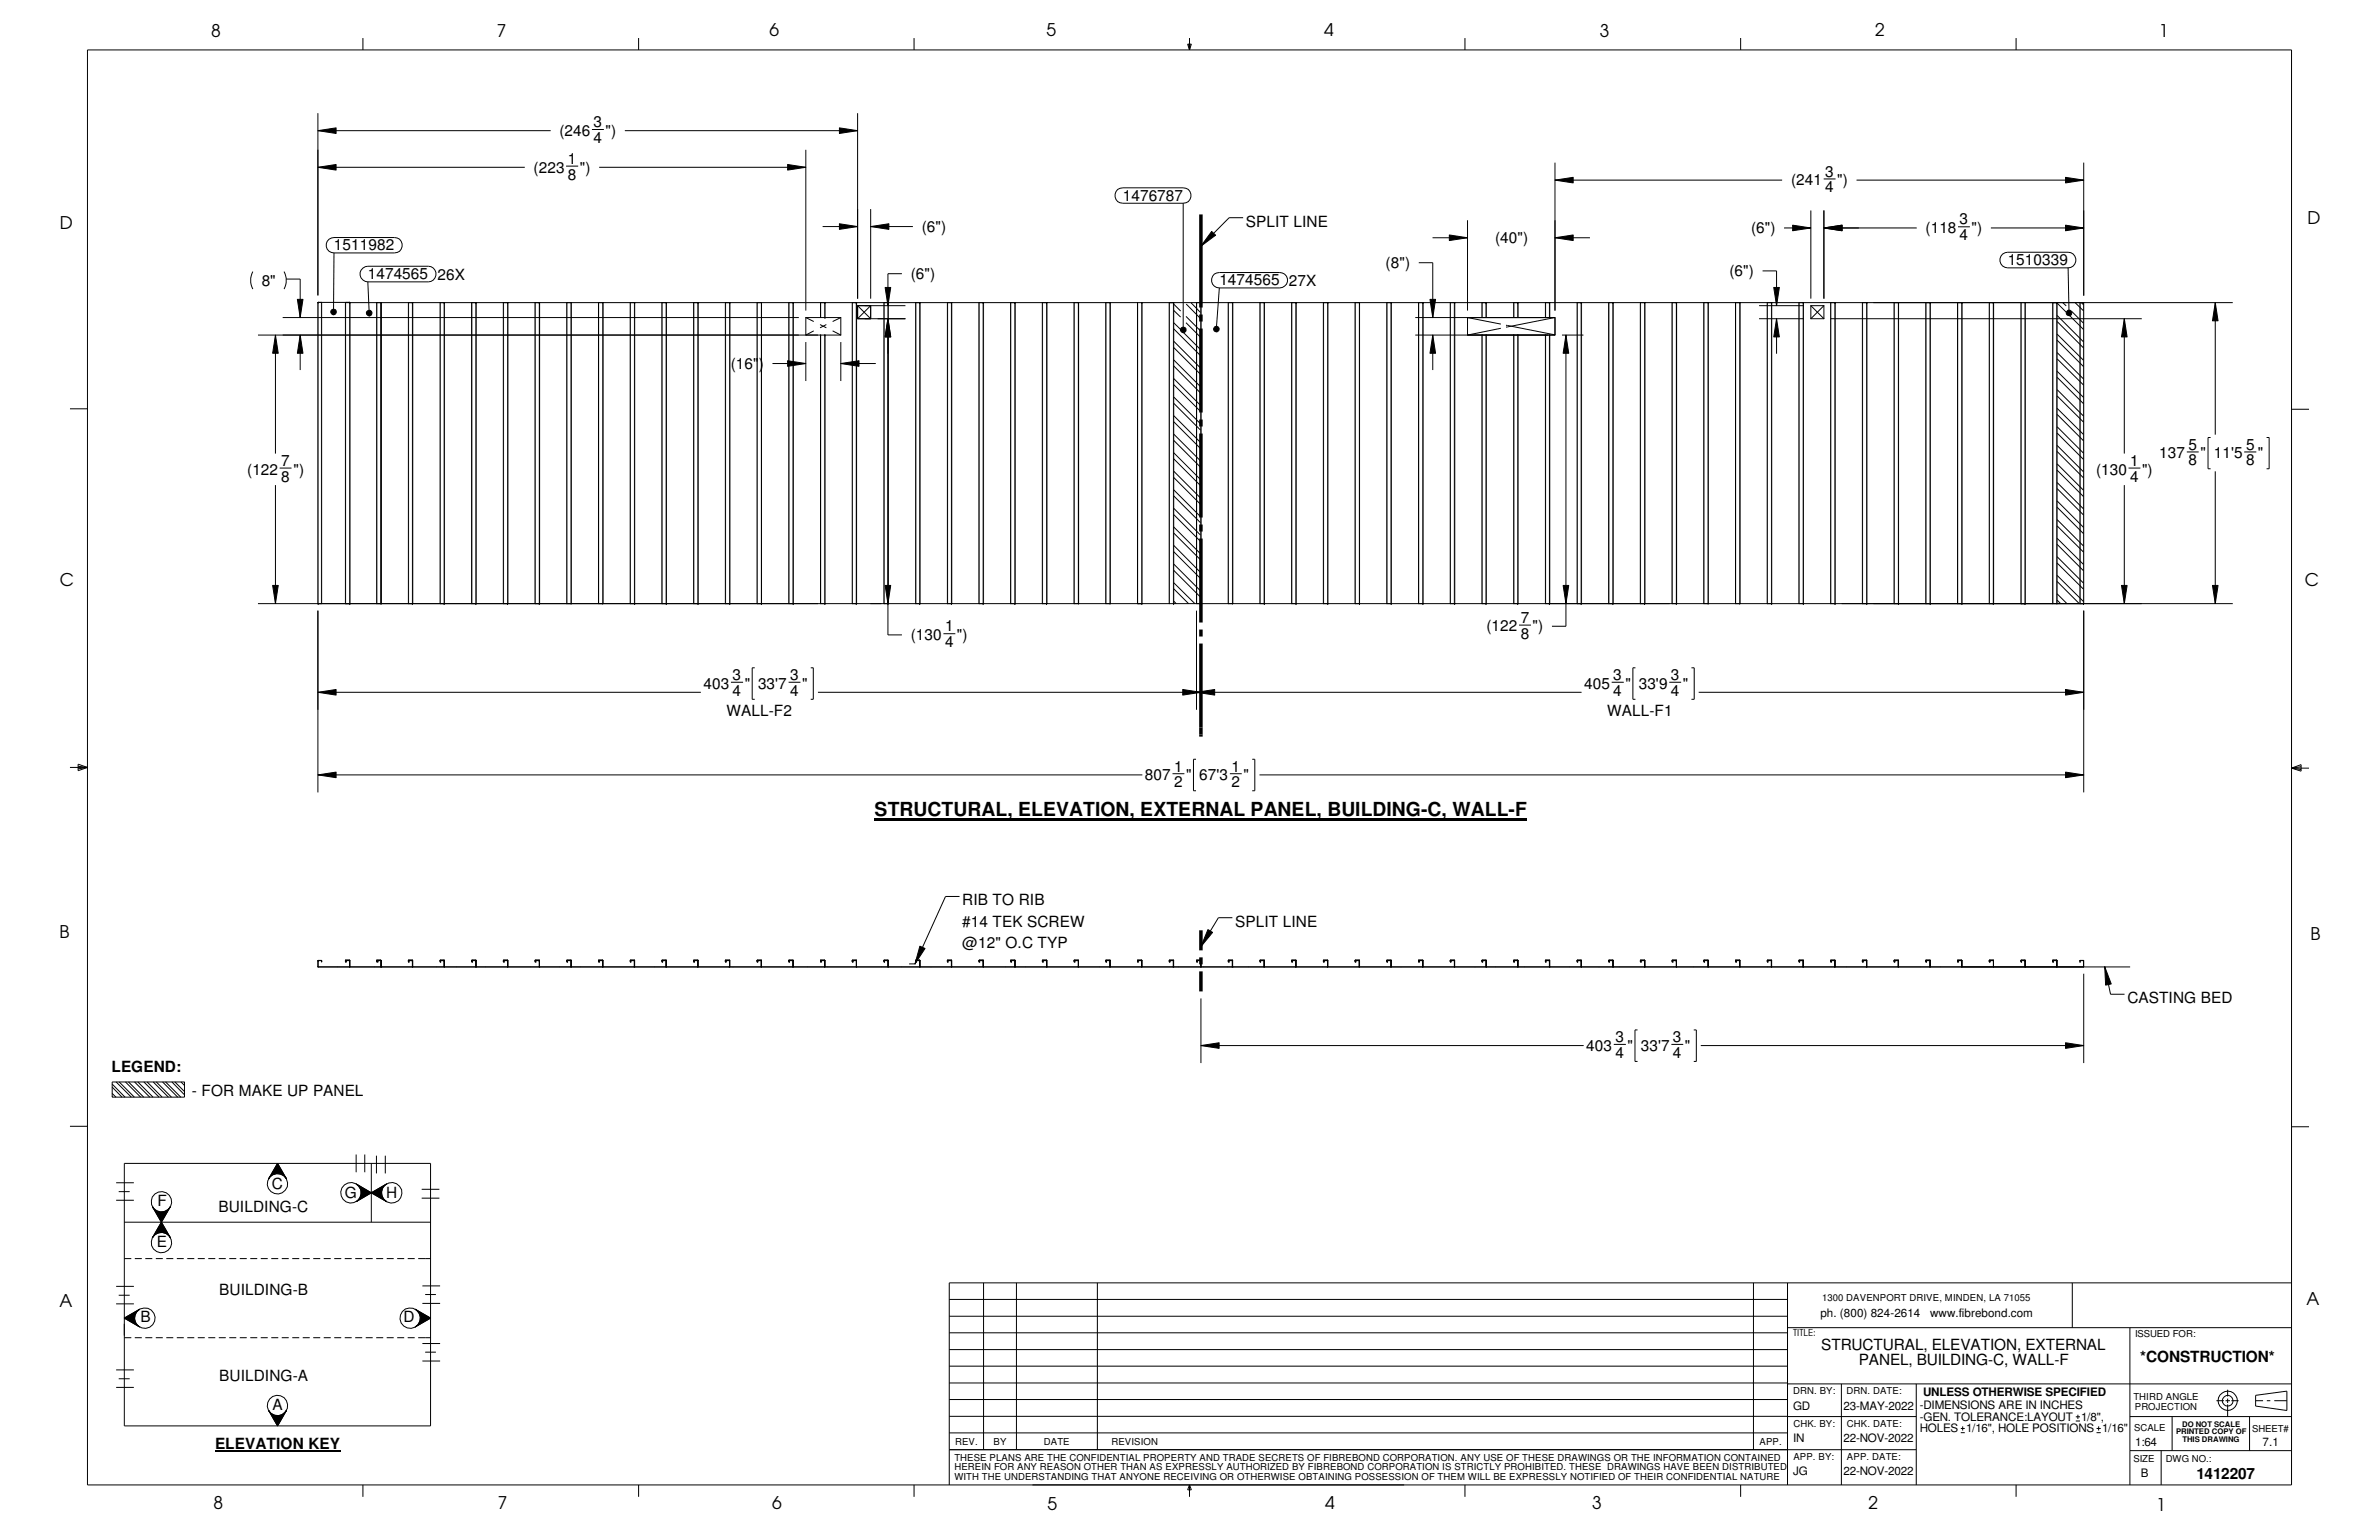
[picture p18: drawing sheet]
<svg xmlns="http://www.w3.org/2000/svg" width="432mm" height="279mm" viewBox="0 0 432 279" stroke-linecap="round" stroke-linejoin="round" font-family="sans-serif">
<defs><g id="words">
<text font-size="3.5" x="158.7" y="148">STRUCTURAL, ELEVATION, EXTERNAL PANEL, BUILDING-C, WALL-F</text>
<g font-size="3.2">
<text x="38.3" y="6.6">8</text>
<text x="90.2" y="6.7">7</text>
<text x="139.7" y="6.5">6</text>
<text x="190" y="6.5">5</text>
<text x="240.4" y="6.6">4</text>
<text x="290.4" y="6.7">3</text>
<text x="340.4" y="6.5">2</text>
<text x="391.8" y="6.7">1</text>
<text x="10.9" y="41.5">D</text>
<text x="418.8" y="40.7">D</text>
<text x="10.8" y="106.3">C</text>
<text x="418.3" y="106.4">C</text>
<text x="10.8" y="170.2">B</text>
<text x="419.4" y="170.6">B</text>
<text x="10.8" y="237.2">A</text>
<text x="418.6" y="236.7">A</text>
<text x="38.8" y="273.8">8</text>
<text x="90.3" y="273.8">7</text>
<text x="140.2" y="273.8">6</text>
<text x="190.1" y="273.9">5</text>
<text x="240.5" y="273.8">4</text>
<text x="289" y="273.9">3</text>
<text x="339.1" y="273.9">2</text>
<text x="391.3" y="274.1">1</text>
</g>
<g font-size="2.8">
<text x="107.7" y="23.1">3</text>
<text x="101.6" y="24.7">(246</text>
<text x="103" y="29.8">1</text>
<text x="107.7" y="26">4</text>
<text x="109.9" y="24.7">&quot;)</text>
<text x="96.9" y="31.3">(223</text>
<text x="103" y="32.6">8</text>
<text x="105.2" y="31.3">&quot;)</text>
<text x="325.1" y="33.7">(241</text>
<text x="331.3" y="34.9">4</text>
<text x="331.3" y="32">3</text>
<text x="333.5" y="33.7">&quot;)</text>
<text x="203.8" y="36.4">1476787</text>
<text x="226.1" y="41.1">SPLIT LINE</text>
<text x="355.7" y="40.7">3</text>
<text x="60.6" y="45.4">1511982</text>
<text x="167.3" y="42.1">(6&quot;)</text>
<text x="271.4" y="44.1">(40&quot;)</text>
<text x="317.8" y="42.3">(6&quot;)</text>
<text x="349.5" y="42.3">(118</text>
<text x="355.7" y="43.6">4</text>
<text x="357.8" y="42.3">&quot;)</text>
<text x="47.5" y="51.9">8&quot;</text>
<text x="66.8" y="50.6">1474565</text>
<text x="79.4" y="50.8">26X</text>
<text x="165.3" y="50.6">(6&quot;)</text>
<text x="221.3" y="51.8">1474565</text>
<text x="233.9" y="51.9">27X</text>
<text x="251.5" y="48.6">(8&quot;)</text>
<text x="313.9" y="50.1">(6&quot;)</text>
<text x="364.4" y="48.1">1510339</text>
<text x="132.6" y="66.9">(16&quot;)</text>
<text x="391.9" y="83.2">137</text>
<text x="397.2" y="81.6">5</text>
<text x="399.4" y="83.2">&quot;</text>
<text x="401.8" y="83.2">11'5</text>
<text x="407.7" y="81.6">5</text>
<text x="409.8" y="83.2">&quot;</text>
<text x="44.9" y="86.1">(122</text>
<text x="51.1" y="87.4">8</text>
<text x="51.1" y="84.5">7</text>
<text x="53.3" y="86.1">&quot;)</text>
<text x="380.4" y="86.1">(130</text>
<text x="386.6" y="87.4">4</text>
<text x="386.6" y="84.5">1</text>
<text x="388.8" y="86.1">&quot;)</text>
<text x="397.2" y="84.5">8</text>
<text x="407.7" y="84.5">8</text>
<text x="276" y="113">7</text>
<text x="165.3" y="116.2">(130</text>
<text x="171.5" y="114.6">1</text>
<text x="171.5" y="117.4">4</text>
<text x="173.7" y="116.2">&quot;)</text>
<text x="269.8" y="114.6">(122</text>
<text x="276" y="115.9">8</text>
<text x="278.2" y="114.6">&quot;)</text>
<text x="127.7" y="125">403</text>
<text x="133" y="123.4">3</text>
<text x="135.2" y="125">&quot; 33'7</text>
<text x="143.4" y="123.4">3</text>
<text x="145.6" y="125">&quot;</text>
<text x="287.5" y="125">405</text>
<text x="292.8" y="123.4">3</text>
<text x="295" y="125">&quot;</text>
<text x="297.4" y="125">33'9</text>
<text x="303.3" y="123.4">3</text>
<text x="305.4" y="125">&quot;</text>
<text x="131.9" y="129.9">WALL-F2</text>
<text x="133" y="126.3">4</text>
<text x="143.4" y="126.3">4</text>
<text x="291.7" y="129.9">WALL-F1</text>
<text x="292.8" y="126.3">4</text>
<text x="303.3" y="126.3">4</text>
<text x="207.8" y="141.6">807</text>
<text x="213.1" y="140">1</text>
<text x="213.1" y="142.9">2</text>
<text x="215.3" y="141.6">&quot;</text>
<text x="217.7" y="141.6">67'3</text>
<text x="223.5" y="142.9">2</text>
<text x="223.5" y="140">1</text>
<text x="225.7" y="141.6">&quot;</text>
<text x="174.7" y="164.3">RIB TO RIB</text>
<text x="174.7" y="171.9">@12&quot; O.C TYP</text>
<text x="174.7" y="168.1">#14 TEK SCREW</text>
<text x="224.2" y="168.1">SPLIT LINE</text>
<text x="386.1" y="182">CASTING BED</text>
<text x="287.9" y="190.7">403</text>
<text x="293.2" y="189.1">3</text>
<text x="293.2" y="192">4</text>
<text x="295.4" y="190.7">&quot;</text>
<text x="297.8" y="190.7">33'7</text>
<text x="303.7" y="189.1">3</text>
<text x="303.7" y="192">4</text>
<text x="305.8" y="190.7">&quot;</text>
<text x="20.2" y="194.5">LEGEND:</text>
<text x="34.8" y="198.8">- FOR MAKE UP PANEL</text>
<text x="49.3" y="215.7">C</text>
<text x="28.6" y="218.8">F</text>
<text x="39.7" y="220">BUILDING-C</text>
<text x="62.6" y="217.4">G</text>
<text x="70.1" y="217.4">H</text>
<text x="28.5" y="226.3">E</text>
<text x="25.5" y="239.8">B</text>
<text x="39.8" y="235">BUILDING-B</text>
<text x="73.2" y="239.8">D</text>
<text x="330.5" y="244.9">STRUCTURAL, ELEVATION, EXTERNAL</text>
<text x="39.8" y="250.5">BUILDING-A</text>
<text x="337.4" y="247.7">PANEL, BUILDING-C, WALL-F</text>
<text x="388.5" y="247.1">*CONSTRUCTION*</text>
<text x="49.4" y="255.9">A</text>
<text x="39" y="262.8">ELEVATION KEY</text>
<text x="398.7" y="268.4">1412207</text>
</g>
<g font-size="2.1">
<text x="330.4" y="239">ph. (800) 824-2614</text>
<text x="350.4" y="239">www.fibrebond.com</text>
<text x="325.5" y="255.7">GD</text>
<text x="334.6" y="255.7">23-MAY-2022</text>
<text x="348.4" y="255.7">-DIMENSIONS ARE IN INCHES</text>
<text x="348.4" y="257.8">-GEN. TOLERANCE:LAYOUT</text>
<text x="349" y="253.2">UNLESS OTHERWISE SPECIFIED</text>
<text x="377.7" y="257.8">1/8&quot;,</text>
<text x="325.5" y="261.6">IN</text>
<text x="334.6" y="261.6">22-NOV-2022</text>
<text x="348.4" y="259.9">HOLES 1/16&quot;, HOLE POSITIONS 1/16&quot;</text>
<text x="387.6" y="262.4">1:64</text>
<text x="410.7" y="262.4">7.1</text>
<text x="325.5" y="267.6">JG</text>
<text x="334.6" y="267.6">22-NOV-2022</text>
<text x="388.6" y="267.9">B</text>
</g>
<g font-size="1.7">
<text x="330.7" y="236.1">1300 DAVENPORT DRIVE, MINDEN, LA 71055</text>
<text x="325.5" y="242.4">TITLE:</text>
<text x="387.5" y="242.7">ISSUED FOR:</text>
<text x="325.5" y="252.9">DRN. BY:</text>
<text x="335.2" y="252.9">DRN. DATE:</text>
<text x="387.2" y="254">THIRD ANGLE</text>
<text x="387.5" y="255.7">PROJECTION</text>
<text x="173.4" y="262.2">REV.</text>
<text x="180.3" y="262.2">BY</text>
<text x="189.5" y="262.2">DATE</text>
<text x="201.7" y="262.2">REVISION</text>
<text x="319.4" y="262.2">APP.</text>
<text x="325.5" y="258.9">CHK. BY:</text>
<text x="335.2" y="258.9">CHK. DATE:</text>
<text x="387.4" y="259.7">SCALE</text>
<text x="408.8" y="259.8">SHEET#</text>
<text x="173.2" y="268.6">WITH THE UNDERSTANDING THAT ANYONE RECEIVING OR OTHERWISE OBTAINING POSSESSION OF THEM WILL BE EXPRESSLY NOTIFIED OF THEIR CONFIDENTIAL NATURE</text>
<text x="173.2" y="266.8">HEREIN FOR ANY REASON OTHER THAN AS EXPRESSLY AUTHORIZED BY FIBREBOND CORPORATION IS STRICTLY PROHIBITED. THESE DRAWINGS HAVE BEEN DISTRIBUTED</text>
<text x="173.2" y="265">THESE PLANS ARE THE CONFIDENTIAL PROPERTY AND TRADE SECRETS OF FIBREBOND CORPORATION. ANY USE OF THESE DRAWINGS OR THE INFORMATION CONTAINED</text>
<text x="325.5" y="264.9">APP. BY:</text>
<text x="335.2" y="264.8">APP. DATE:</text>
<text x="387.2" y="265.3">SIZE</text>
<text x="393.1" y="265.3">DWG NO.:</text>
</g>
<g font-size="1.4">
<text x="395" y="260.2">PRINTED COPY OF</text>
<text x="396.1" y="258.8">DO NOT SCALE</text>
<text x="396.2" y="261.7">THIS DRAWING</text>
</g>
</g></defs>
<g fill="none" stroke="#000" stroke-width=".18">
<path d="M15.9 9.1h400v260.3h-400zM65.9 6.9v2.2M115.9 6.9v2.2M165.9 6.9v2.2M215.6 8h.6l-.3 1.1zM215.7 8l.2 1.1M215.9 6.9v2.2M216 8l-.1 1.1M265.9 6.9v2.2M315.9 6.9v2.2M365.9 6.9v2.2M57.7 23.7l3.3-.5v1z"/>
<path d="M57.7 30.4l3.3-.6v1.1zM57.7 20.5v33.1M57.7 23.7h42.2M57.7 30.4h37.5M102.7 30.1h2.2M107.4 23.5h2.2M108.8 30.4h37.5M113.4 23.7h42.3M143 29.8l3.3 .6-3.3 .5zM146.3 27.2v29.1M152.4 23.2l3.3 .5-3.3 .5zM155.7 20.5v33.7"/>
<path d="M158 37.9v16.3M202.9 34.4l.9-.3h11a1.4 1.4 0 0 1 1.4 1.4 1.4 1.4 0 0 1-1.4 1.4h-11a1.42 1.42 0 0 1-1.4-.9 1.42 1.42 0 0 1 .5-1.6zM214.8 36.9v23M225.6 39.5h-2.5l-5.1 5.2M266.4 40v16.3M282.2 32.7l3.3-.5v1zM282.2 29.5v26.8M282.2 32.7h41.3M328.7 38.2v16M331 32.5h2.2M331 38.2v16M337 32.7h41.2"/>
<path d="M374.9 32.2l3.3 .5-3.3 .5zM378.2 29.5v24.1M45.9 49.3a3.3 3.3 0 0 0 0 3.2M51.3 57.6h93.7M51.6 49.3a3.3 3.3 0 0 1 0 3.2M51.9 50.6h2.6v7M54 54.3h1l-.5 3.3zM57.7 54.9h.1M58.4 54.9v54.6M59.7 43.4l.9-.3h11a1.4 1.4 0 0 1 1.4 1.4 1.4 1.4 0 0 1-1.4 1.4h-11a1.4 1.4 0 0 1-1.3-.9 1.4 1.4 0 0 1 .4-1.6zM60.2 56.2a.51 .51 0 0 1 .8 .2 .51 .51 0 0 1-.5 .7v-.5v.5l-.3-.2a.47 .47 0 0 1 0-.7zM60.6 45.9l-.1 10.7"/>
<path d="M62.8 54.9h.1M63.5 54.9h.1M63.5 54.9v54.6M63.5 54.9h-5.8v54.6M65.9 48.6l.9-.3h11a1.42 1.42 0 0 1 1.3 1.4 1.42 1.42 0 0 1-1.3 1.4h-11a1.41 1.41 0 0 1-1.4-.9 1.41 1.41 0 0 1 .5-1.6zM66.6 56.5a.51 .51 0 0 1 .9 .1 .51 .51 0 0 1-.5 .7v-.5v.5h-.2a.49 .49 0 0 1-.2-.8zM66.8 51.1l.2 5.7M68.4 54.9v54.6M69.1 54.9v54.6M69.2 54.9v54.6M74.1 54.9v54.6M74.8 54.9h.1"/>
<path d="M74.9 54.9v54.6M79.9 54.9v54.6M80.6 54.9h.1M80.6 54.9v54.6M85.6 54.9v54.6M86.4 54.9h.1M86.4 54.9v54.6M91.4 54.9v54.6M92.1 54.9h.1M92.2 54.9v54.6M97.1 54.9v54.6M97.9 54.9h.1"/>
<path d="M97.9 54.9v54.6M102.9 54.9v54.6M103.7 54.9v54.6M108.6 54.9v54.6M109.4 54.9v54.6M114.4 54.9v54.6M115.2 54.9h.1M115.2 54.9v54.6M120.1 54.9v54.6M120.9 54.9h.1M120.9 54.9v54.6M125.9 54.9v54.6"/>
<path d="M126.7 54.9h.1M126.7 54.9v54.6M131.7 54.9v54.6M132.5 54.9h.1M132.5 54.9v54.6M137.4 54.9v54.6M138.2 54.9h.1M138.2 54.9v54.6M143.2 54.9v54.6M144 54.9h.1M144 54.9v54.6M146.3 57.6v3.2l1.4-.8"/>
<path d="M146.3 57.6h6.3M146.3 57.6l1.4 .7M148.8 58.9l1.2 .6M148.9 54.9v2.7M149.3 41.1h6.4M149.7 54.9h.1M149.7 57.6h.1M149.7 54.9v2.7M150 58.9l-1.2 .6M152.4 40.6l3.3 .5-3.3 .5zM152.6 57.6v3.2M152.6 57.6l-1.5 .7"/>
<path d="M154.7 54.9v54.6M155.4 54.9h.1M155.4 54.9v54.6M155.7 55.5h8.6M155.7 57.8h8.6M155.7 55.5v2.3M155.7 55.5l2.3 2.3v-2.3l-2.3 2.3M158 41.1l3.3-.5v1zM158 41.1h7.7M160.4 54.9v54.6M160.7 52.2h1l-.5 3.3zM161.2 57.8l.5 3.3h-1z"/>
<path d="M161.2 54.9h.1M161.2 57.8v57.4h2.5M161.2 54.9v54.6M163.7 49.7h-2.5v5.8M166.2 54.9v54.6M166.9 54.9h.1M167 54.9v54.6M172 54.9v54.6M172.7 54.9h.1M172.7 54.9v54.6M177.7 54.9v54.6M178.4 54.9h.1"/>
<path d="M178.5 54.9v54.6M183.4 54.9v54.6M184.2 54.9h.1M184.2 54.9v54.6M189.2 54.9v54.6M189.9 54.9h.1M190 54.9v54.6M194.9 54.9v54.6M195.7 54.9v54.6M200.7 54.9v54.6M201.5 54.9v54.6M206.5 54.9v54.6"/>
<path d="M207.3 54.9h.1M207.3 54.9v54.6M212.2 54.9v54.6M213 54.9h.1M213 54.9v54.6M213 59.6l4.9 4.9M213 56.3l1.3 1.2M213 58.5l1.3 1.3M213 55.2l1.3 1.2M214.3 59.9l3.6 3.5M214.4 59.5l.6-.1 .3 .2-.2 .6-.3 .2v-.5v.5l-.2-.1a.51 .51 0 0 1-.2-.8zM215.3 57.4l2.6 2.6"/>
<path d="M215.3 58.5l2.6 2.7M215.3 55.2l2.6 2.6M216.2 54.9l1.7 1.8M217.2 54.9v54.6M218 54.9v54.6M219.9 42l.7 .7-2.6 2zM220.4 49.7l.9-.3h11a1.4 1.4 0 0 1 1.4 1.4 1.4 1.4 0 0 1-1.4 1.4h-11a1.42 1.42 0 0 1-1.3-.9 1.42 1.42 0 0 1 .4-1.6zM220.5 59.3a.5 .5 0 0 1 .8 .2 .5 .5 0 0 1-.5 .7v-.5v.5a.5 .5 0 0 1-.5-.3 .5 .5 0 0 1 .2-.6zM221.3 52.2l-.5 7.5M222.9 54.9v54.6M223.7 54.9v54.6M228.7 54.9v54.6"/>
<path d="M229.5 54.9h.1M229.5 54.9v54.6M234.4 54.9v54.6M235.2 54.9h.1M235.2 54.9v54.6M240.2 54.9v54.6M241 54.9h.1M241 54.9v54.6M246 54.9v54.6M246.8 54.9h.1M246.8 54.9v54.6M251.7 54.9v54.6"/>
<path d="M252.5 54.9h.1M252.5 54.9v54.6M256.9 57.6h25.3v3.2h-25.3M257.5 54.9v54.6M257.5 47.7h2.6v9.9M258.3 54.9h.1M258.3 54.9v54.6M259.5 54.3h1.1l-.5 3.3zM260 43.1h6.4M263.1 42.6l3.3 .5-3.3 .5zM263.2 54.9v54.6M264 54.9h.1"/>
<path d="M264 54.9v54.6M269 54.9v2.7M269.7 54.9h.1M269.7 54.9v2.7M272.4 58.8l-6-1.2v3.2l6-1.2M273.3 59l8.9 1.7M274.7 54.9v2.7M275.5 54.9h.1M275.5 54.9v2.7M280.5 54.9v2.7M281.2 54.9h.1M281.3 54.9v2.7"/>
<path d="M282.2 57.6l-8.9 1.8M282.2 43.1l3.3-.5v1zM282.2 43.1h6.4M286.3 54.9v54.6M287 54.9h.1M287 54.9v54.6M292 54.9v54.6M292.7 54.9h.1M292.8 54.9v54.6M297.7 54.9v54.6M298.5 54.9h.1M298.5 54.9v54.6"/>
<path d="M303.5 54.9v54.6M304.2 54.9h.1M304.3 54.9v54.6M309.2 54.9v54.6M310 54.9v54.6M315 54.9v54.6M315.8 54.9v54.6M319.3 55.5h8.1M319.3 57.8h8.1M319.9 49.1h2.6v6.4M320.8 54.9v54.6M321.6 54.9h.1"/>
<path d="M321.6 54.9v54.6M321.9 52.2h1.1l-.5 3.3zM322.5 57.8l.5 3.3h-1.1zM322.5 57.8v6.4M323.8 41.4h4.9M325.4 40.9l3.3 .5-3.3 .5zM326.5 54.9v54.6M327.3 54.9h.1M327.3 54.9v54.6M328.7 55.5h2.3M328.7 55.5v2.3M328.7 57.8h2.3"/>
<path d="M328.7 55.5l2.3 2.3M331 41.4l3.3-.5v1zM331 55.5v2.3M331 55.5l-2.3 2.3M331 41.4h16.9M332.3 54.9v54.6M332.3 57.8h56.4M333.1 54.9h.1M333.1 54.9v54.6M338 54.9v54.6M338.8 54.9h.1M338.8 54.9v54.6"/>
<path d="M343.8 54.9v54.6M344.6 54.9h.1M344.6 54.9v54.6M349.5 54.9v54.6M350.4 54.9h.1M350.4 54.9v54.6M355.3 54.9v54.6M355.4 41.1h2.1M356.1 54.9h.1M356.1 54.9v54.6M361.1 54.9v54.6M361.4 41.4h16.8"/>
<path d="M361.8 54.9h.1M361.8 54.9v54.6M363.5 46.1l.9-.3h11a1.42 1.42 0 0 1 1.4 1.4 1.42 1.42 0 0 1-1.4 1.4h-11a1.43 1.43 0 0 1-1.3-.9 1.43 1.43 0 0 1 .4-1.6zM366.8 54.9v54.6M367.6 54.9v54.6M372.6 54.9v54.6M373.3 54.9h.1M373.3 54.9v54.6M373.4 58.3l4.8 4.8M373.4 55l1.6 1.6M373.4 57.2l4.8 4.8M374.4 54.9l.6 .6"/>
<path d="M374.9 40.9l3.3 .5-3.3 .5zM375.2 56.8l3 3M375.2 56.4a.5 .5 0 0 1 .8 .2 .5 .5 0 0 1-.4 .7l-.1-.5 .1 .5a.49 .49 0 0 1-.5-.3 .49 .49 0 0 1 .1-.6zM375.4 48.6l.1 8.2M376 56.5l2.2 2.1M376.6 54.9l1.6 1.5M377.5 54.9v54.6M377.8 54.9l.4 .4M378.2 54.9h.1M378.2 54.9v54.6M385.6 57.8l.5 3.3h-1zM385.6 57.8v24.5"/>
<path d="M402.1 54.9l.5 3.3h-1zM402.1 54.9v24M405.3 54.9h-342.6v54.6M12.7 74.2h3.2M46.8 60.8h105.8M50 60.8l.5 3.3h-1zM50 60.8v21.5M54.5 60.8l.5 3.3h-1zM54.5 60.8v6.3M140.2 66h6.1M143 65.4l3.3 .6-3.3 .5zM146.3 62.1v7"/>
<path d="M148.9 60.8v48.7M149.7 60.8h.1M149.7 60.8v48.7M151.1 60l1.5 .8M152.6 66l3.3-.6v1.1zM152.6 62.1v7M152.6 66h6.4M213 79.9l4.9 4.9M213 76.5l4.9 4.9M213 73.2l4.9 4.8M213 69.8l4.9 4.8M213 66.4l4.9 4.9"/>
<path d="M213 63l4.9 4.9M213 78.7l4.9 4.9M213 75.4l4.9 4.9M213 72l4.9 4.9M213 68.7l4.9 4.8M213 65.3l4.9 4.8M213 61.9l4.9 4.9M260.1 60.8l.5 3.3h-1.1zM260.1 60.8v6.3M269 60.8v48.7M269.7 60.8v48.7M274.7 60.8v48.7"/>
<path d="M275.5 60.8v48.7M280.5 60.8v48.7M281.3 60.8v48.7M283.5 60.8h3.9M284.2 60.8l.5 3.3h-1zM284.2 60.8v52.8h-2.5M373.4 78.6l4.8 4.8M373.4 75.2l4.8 4.8M373.4 71.8l4.8 4.8M373.4 68.5l4.8 4.7M373.4 65.1l4.8 4.7M373.4 61.7l4.8 4.8"/>
<path d="M373.4 77.4l4.8 4.8M373.4 74.1l4.8 4.7M373.4 70.7l4.8 4.8M373.4 67.4l4.8 4.7M373.4 64l4.8 4.7M373.4 60.6l4.8 4.8M401.2 79.4h-.4v5.6h.4M411.4 79.4h.5v5.6h-.5M415.9 74.3h3.2M50 88v21.5M50.8 84.9h2.1M213 96.7l4.9 4.9"/>
<path d="M213 93.3l4.9 4.9M213 90l4.9 4.8M213 86.6l4.9 4.9M213 83.2l4.9 4.9M213 98.9l4.9 4.9M213 95.6l4.9 4.9M213 92.2l4.9 4.9M213 88.9l4.9 4.8M213 85.5l4.9 4.8M213 82.1l4.9 4.9M373.4 98.8l4.8 4.7M373.4 95.4l4.8 4.8"/>
<path d="M373.4 92l4.8 4.8M373.4 88.6l4.8 4.8M373.4 85.3l4.8 4.8M373.4 81.9l4.8 4.8M373.4 97.7l4.8 4.7M373.4 94.3l4.8 4.8M373.4 90.9l4.8 4.8M373.4 87.5l4.8 4.8M373.4 84.2l4.8 4.7M373.4 80.8l4.8 4.8M385.6 88v21.5M386.3 84.9h2.2"/>
<path d="M396.9 82h2.2M402.1 85.5v24M407.3 82h2.2M46.8 109.5h358.5M49.5 106.2h1l-.5 3.3zM57.7 110.8v33M57.7 109.5h.1M63.5 109.5h.1M74.8 109.5h.1M80.6 109.5h.1M86.4 109.5h.1M92.1 109.5h.1"/>
<path d="M97.9 109.5h.1M115.2 109.5h.1M120.9 109.5h.1M126.7 109.5h.1M132.5 109.5h.1M138.2 109.5h.1M144 109.5h.1M149.7 109.5h.1M155.4 109.5h.1M160.7 106.2h1l-.5 3.3zM161.2 109.5h.1M166.9 109.5h.1"/>
<path d="M171.2 115h2.2M172.7 109.5h.1M178.4 109.5h.1M184.2 109.5h.1M189.9 109.5h.1M207.3 109.5h.1M213 109.5h.1M213 106.8l2.7 2.7M213 103.5l4.9 4.8M213 100.1l4.9 4.8M213 109.1l.5 .4M213 105.7l3.9 3.8"/>
<path d="M213 102.3l4.9 4.9M217.2 110.8v18M229.5 109.5h.1M235.2 109.5h.1M241 109.5h.1M246.8 109.5h.1M252.5 109.5h.1M258.3 109.5h.1M264 109.5h.1M269.7 109.5h.1M275.5 109.5h.1M275.7 113.4h2.2"/>
<path d="M281.2 109.5h.1M283.7 106.2h1l-.5 3.3zM287 109.5h.1M292.7 109.5h.1M298.5 109.5h.1M304.2 109.5h.1M321.6 109.5h.1M327.3 109.5h.1M333.1 109.5h.1M338.8 109.5h.1M344.6 109.5h.1M350.4 109.5h.1"/>
<path d="M356.1 109.5h.1M361.8 109.5h.1M367.5 109.5h.1M373.4 108.9l.6 .6M373.4 105.5l4 4M373.4 102.2l4.8 4.7M373.4 107.7l1.8 1.8M373.4 104.4l4.8 4.7M373.4 101l4.8 4.8M378.2 109.5h.1M378.2 110.8v33M385.1 106.2h1l-.5 3.3z"/>
<path d="M401.6 106.2h1l-.5 3.3zM12.7 139.2h3.2M14.2 138.6l1.7 .6-1.7 .6zM14.2 139l1.7 .2M15.9 139.2l-1.7 .3M57.7 125.6l3.3-.5v1zM57.7 125.6h69.5M132.7 123.8h2.2M137 121.2h-.5v5.7h.5M143.1 123.8h2.2M147.2 121.2h.4v5.7h-.4M148.5 125.6h138.6"/>
<path d="M214.7 125.1l3.3 .5-3.3 .5zM217.1 137.8h-.5v5.7h.5M217.2 125.6l3.3-.5v1zM227.3 137.8h.5v5.7h-.5M292.5 123.8h2.2M296.8 121.2h-.4v5.7h.4M303 123.8h2.1M307 121.2h.5v5.7h-.5M308.3 125.6h69.9M374.9 125.1l3.3 .5-3.3 .5zM415.9 139.4l1.8 .2M415.9 139.4l1.8-.7v1.2z"/>
<path d="M415.9 139.4h3.2M417.7 139.1l-1.8 .3M57.7 140.6l3.3-.5v1zM57.7 140.6h149.6M212.8 140.4h2.2M223.2 140.4h2.2M228.6 140.6h149.6M374.9 140.1l3.3 .5-3.3 .5zM57.7 174.3h.1M57.7 174.3v1.1M57.7 174.3h.7M58.4 174.3h-.7v1.1"/>
<path d="M58.4 174.5h.1M58.4 174.3v.2M62.7 174.2v.3zM62.7 174.2h.8M62.8 174.5h.1M62.8 174.3v.2M62.8 174.3h.1M63.4 174.2l-.6 .1M63.5 175.4h.1M63.5 174.2h.1M63.5 174.2v1.2M63.5 175.4h-5.8"/>
<path d="M63.5 175.4h11.3M68.4 174.4h.1M68.6 174.3l-.1 .2 .1-.3 .6 .1M68.6 174.3h.1M68.6 174.3h.6M69.1 174.2h.1M69.1 174.2h-.7v.3M69.1 174.2v1.2l.1-1.1M69.1 174.2v.1M74.2 174.3h.7M74.2 174.3h.6M74.2 174.3l.1 .2"/>
<path d="M74.8 174.3v1.1M74.8 174.3h.1M74.8 174.2h.1M74.8 174.2h-.7l.1 .3M74.9 175.4h-.1M74.9 175.4h5.7M74.9 175.2h.1M74.9 174.2v1.2M80 174.3h.6M80 174.3v.2M80.3 174.2v.1M80.6 174.3v1.1"/>
<path d="M80.6 174.3h.1M80.6 174.2h.1M80.6 174.2h-.7v.3M80.6 175.4h.1M80.6 175.4h5.8M80.6 174.2v1.2M85.6 174.2v.3zM85.7 174.2h.7M85.7 174.3h.7M85.7 174.3l.1 .2M86.4 174.3h.1M86.4 174.3v1.1"/>
<path d="M86.4 174.2h.1M86.4 175.4h.1M86.4 175.4h5.7M86.4 174.2v1.2M91.4 174.2v.3zM91.4 174.2h.7M91.5 174.3h.7M91.5 174.3h.6M91.5 174.3v.2M92.1 174.3v1.1M92.1 174.3h.1M92.1 174.2h.1"/>
<path d="M92.2 175.4h-.1M92.2 175.4h5.7M92.2 174.2v1.2M97.2 174.2l-.1 .3zM97.2 174.2h.7M97.2 174.3h.7M97.2 174.3l.1 .2M97.9 174.3h.1M97.9 174.3v1.1M97.9 174.2h.1M97.9 175.4h.1M97.9 175.4h5.7"/>
<path d="M97.9 174.2v1.2M102.9 174.2v.3zM102.9 174.2h.7M103 174.3h.7M103 174.3h.6v1.1M103 174.3v.2M103.6 174.2h.1M103.7 175.4h-.1M103.7 175.4h5.7M103.7 174.2v1.2M108.6 174.2l.1 .3zM108.7 174.2h.7"/>
<path d="M108.8 174.2l.6 .1zM108.8 174.3v.2M109.4 174.2v1.2M109.4 174.2l.1 1.2M109.4 175.4h.1M109.4 175h.1M114.4 174.2v.3zM114.4 174.2h.7M114.5 174.2l.6 .1h-.6v.2zM115.1 175.4h-5.6M115.1 174.2v1.2M115.1 174.2l.1 1.2"/>
<path d="M115.1 175.4h.1M120.1 174.2l.1 .3zM120.2 174.2h.7M120.2 174.5h.1M120.2 174.3v.2M120.3 174.3h.1M120.9 174.2l-.7 .1M120.9 174.2l-.6 .1M120.9 175.4h-5.7M120.9 174.2h.1M120.9 174.2v1.2M120.9 175.4h.1"/>
<path d="M125.9 174.5h.1M125.9 174.2v.3M125.9 174.2h.1M125.9 174.2h.8M126 174.2l.7 .1h-.7v.2zM126 174.3h.1M126.7 175.4h-5.8M126.7 174.2v1.2M126.7 175.4h.1M131.7 174.2v.3M131.7 174.2h.1M131.7 174.2h.7"/>
<path d="M131.7 174.3l.7-.1-.6 .1v.2zM131.8 174.3h.1M132.4 175.4h-5.7M132.4 174.2v1.2M132.4 174.2l.1 1.2M132.4 175.4h.1M137.4 174.2l.1 .3M137.5 174.2h-.1M137.5 174.2h.7M137.5 174.3l.7-.1-.7 .1v.2zM137.5 174.3h.1M138.2 175.4h-5.7"/>
<path d="M138.2 174.2v1.2M138.2 175.4h.1M143.2 174.3h.1M143.2 174.2v.3M143.2 174.2h.1M143.2 174.2h.7M143.3 174.2l.6 .1h-.6v.2zM143.3 174.3h.1M143.9 175.4h-5.7M143.9 174.2v1.2M143.9 174.2l.1 1.2M143.9 175.4h.1"/>
<path d="M144 175.4h5.6M148.9 174.2l.1 .3M149 174.2h-.1M149 174.2h.6M149 174.2l.7 .1h-.6l-.1 .2zM149.1 174.3h.1M149.6 174.2l.1 1.2M149.7 175.4h-.1M149.7 175.4h.1M149.7 174.9h.1M149.7 175.4h5.7M154.7 174.2v.3"/>
<path d="M154.7 174.2h.7v1.2M154.7 174.2h.1M154.8 174.2l.6 .1h-.6v.2zM154.8 174.3h.1M155.4 175.4h.1M155.5 175.4h5.7M160.5 174.3h.7M160.5 174.3l.1 .2M161.2 174.2l-.7 .1M161.2 174.2v.1M161.2 174.2v1.2M161.2 174.3h.1"/>
<path d="M161.2 174.2h.1M161.2 174.2h-.7v.3M161.2 175.4h.1M161.2 175.4h5.7M165 174.9h1.2M166.3 174.3h.7M166.3 174.3h.6M166.3 174.3v.2M166.9 174.3h.1M166.9 174.3v1.1M166.9 174.2h.1M166.9 174.2h-.7v.3"/>
<path d="M167 171.7l.9 .4-1.8 2.8zM167 175.4h-.1M167 175.4h5.7M167 174.2v1.2M172 174.3h.7M172 174.3l.1 .2M172.7 174.3h.1M172.7 174.3v1.1M172.7 174.2h.1M172.7 174.2h-.7v.3M172.7 175.4h.1M172.7 175.4h5.7"/>
<path d="M172.7 174.2v1.2M174.2 162.6h-2.6l-5.5 12.3M177.7 174.5h.1M177.8 174.3h.7M177.8 174.3h.6M177.8 174.3v.2M178.4 174.3v1.1M178.4 174.3h.1M178.4 174.2h.1M178.4 174.2h-.7v.3M178.5 175.4h-.1M178.5 175.4h5.7"/>
<path d="M178.5 174.2v1.2M183.5 174.2l-.1 .3zM183.5 174.2h.7M183.6 174.3v.2M183.6 174.3h.6M183.6 174.2v.1M183.6 174.2l.6 .1M184.2 174.3h.1M184.2 174.3v1.1M184.2 174.2h.1M184.2 175.4h.1M184.2 175.4h5.7"/>
<path d="M184.2 174.2v1.2M189.2 174.2v.3zM189.2 174.2h.7M189.3 174.3h.7M189.3 174.3h.6M189.3 174.3l.1 .2M189.4 174.2v.1M189.9 174.3v1.1M189.9 174.3h.1M189.9 174.2h.1M189.9 174.8h.1M190 175.4h-.1"/>
<path d="M190 175.4h5.7M190 174.2v1.2M194.9 174.2l.1 .3zM195 174.2h.7M195.1 174.3h.6M195.1 174.3h.6v1.1M195.1 174.3v.2M195.7 174.2h.1M195.7 175.4h.1M195.7 175.4h5.8M195.7 174.2v1.2M200.7 174.2v.3z"/>
<path d="M200.7 174.2h.8M200.8 174.2l.7 .1zM200.8 174.3l.1 .2M201.5 174.2v1.2M201.5 175.4h.1M201.5 174.3h.1M206.5 174.2v.3zM206.5 174.2h.7M206.6 174.2l.6 .1h-.6l-.1 .2zM207.2 175.4h.1M207.2 174.2v1.2M207.2 174.2l.1 1.2"/>
<path d="M207.2 175.4h-5.7M212.2 174.2l.1 .3zM212.3 174.2h.7M212.3 174.2l.7 .1h-.7v.2zM212.3 174.3h.1M213 175.4h-5.7M213 175.4h.1M213 174.2v1.2M213 175.3h.1M213 175.4h4.9M217.2 174.2v.3zM217.2 174.2h.7"/>
<path d="M217.2 174.3v.1M217.3 174.3h.7M217.3 174.3h.6v1.1M217.3 174.3v.2M217.9 174.2h.1M218 175.4h5.7M218 175.4h-.1M218 174.2v1.2M219.2 168.7l.9 .5-2.1 2.5zM222.9 174.2l.1 .3zM223 174.2h.7M223.1 174.2l.6 .1z"/>
<path d="M223.1 174.3v.2M223.7 174.2v1.2M223.7 174.2l.1 1.2M223.7 175.4h.1M223.7 174.6h.1M223.7 166.5h-2.6l-3.1 5.2M228.7 174.2v.3zM228.7 174.2h.7v1.2M228.8 174.2l.6 .1h-.6v.2zM229.4 175.4h-5.6M229.4 175.4h.1M229.5 175.4h.1"/>
<path d="M234.5 174.2v.3l.1-.2M234.5 174.2v.3M234.5 174.2h.7M234.5 174.3l.7-.1-.6 .1M234.6 174.3h.1M235.2 175.4h-5.7M235.2 174.2v1.2M235.2 175.4h.1M240.2 174.5h.1M240.2 174.2v.3M240.2 174.2h.1M240.2 174.2h.8"/>
<path d="M240.3 174.3h.1M240.3 174.2l.7 .1h-.7v.2zM241 175.4h-5.8M241 175.4h.1M241 174.2v1.2M241 175.3h.1M246 174.2v.3M246 174.2h.1M246 174.2h.7M246 174.3l.7-.1-.6 .1v.2zM246.1 174.3h.1M246.7 175.4h-5.7"/>
<path d="M246.7 174.2v1.2M246.7 174.2l.1 1.2M246.7 175.4h.1M251.7 174.2l.1 .3M251.8 174.2h-.1M251.8 174.2h.7M251.8 174.3l.7-.1-.7 .1v.2zM251.8 174.3h.1M252.3 174.2v.1M252.5 175.4h-5.7M252.5 174.2v1.2M252.5 175.4h.1"/>
<path d="M257.5 174.2v.3M257.5 174.2h.1M257.5 174.2h.7M257.6 174.2l.6 .1h-.6v.2zM257.6 174.3h.1M258.2 175.4h-5.7M258.2 175.4h.1M258.2 174.2v1.2M258.2 174.2l.1 1.2M258.3 175.4h5.6M263.2 174.2l.1 .3M263.3 174.2h-.1"/>
<path d="M263.3 174.2h.6M263.3 174.2l.7 .1h-.6l-.1 .2zM263.4 174.3h.1M263.9 174.2l.1 1.2M264 175.4h-.1M264 175.4h.1M264 175.4h5.7M264 174.7h.1M269 174.2v.3M269 174.2h.7v1.2M269 174.2h.1M269.1 174.2l.6 .1h-.6v.2z"/>
<path d="M269.1 174.3h.1M269.7 175.4h.1M269.8 175.4h5.7M274.8 174.3h.7M274.8 174.3l.1 .2M275.5 174.3v1.1M275.5 174.3h.1M275.5 174.2h.1M275.5 174.2h-.7v.3M275.5 175.4h.1M275.5 175.4h5.7M275.5 174.2v1.2"/>
<path d="M280.6 174.3h.6M280.6 174.5h.1M280.6 174.3v.2M281.2 174.2l-.6 .1M281.2 174.2l.1 .1M281.2 174.3h.1M281.2 174.2h.1M281.2 174.2h-.7v.3M281.3 175.4h-.1M281.3 175.4h5.7M281.3 174.2v1.2M286.3 174.5h.1"/>
<path d="M286.3 174.3h.7M286.3 174.3l.1 .2M287 174.3h.1M287 174.3v1.1M287 174.2h.1M287 174.2h-.7v.3M287 175.4h.1M287 175.4h5.7M287 174.2v1.2M292 174.2v.3zM292.1 174.2h.6M292.1 174.3h.7"/>
<path d="M292.1 174.3h.6M292.1 174.3v.2M292.7 174.3h.1M292.7 174.3v1.1M292.7 174.2h.1M292.8 175.4h-.1M292.8 175.4h5.7M292.8 174.3h.1M292.8 174.2v1.2M297.8 174.2l-.1 .3zM297.8 174.2h.7M297.9 174.3h.6"/>
<path d="M297.9 174.3v.2M298.5 174.3v1.1M298.5 174.3h.1M298.5 174.2h.1M298.5 175.4h.1M298.5 175.4h5.7M298.5 174.2v1.2M303.5 174.2v.3zM303.5 174.2h.7M303.6 174.3h.7M303.6 174.3h.6M303.6 174.3l.1 .2"/>
<path d="M304.2 174.3h.1M304.2 174.3v1.1M304.2 174.2h.1M304.2 174.8h.1M304.3 175.4h-.1M304.3 175.4h5.7M304.3 174.2v1.2M309.2 174.2l.1 .3zM309.2 174.3h.1M309.3 174.2h.7M309.4 174.3h.6M309.4 174.3h.6v1.1"/>
<path d="M309.4 174.3v.2M310 174.2h.1M310 175.4h.1M310 175.4h5.8M310 174.2v1.2M315 174.2v.3zM315 174.2h.8M315.1 174.2l.7 .1zM315.1 174.3l.1 .2M315.8 175.4h.1M315.8 174.2v1.2M320.8 174.2v.3z"/>
<path d="M320.8 174.2h.7M320.9 174.2l.6 .1h-.6l-.1 .2zM321.5 175.4h-5.7M321.5 174.2v1.2M321.5 174.2l.1 1.2M321.5 175.4h.1M326.5 174.2l.1 .3zM326.6 174.2h.7M326.6 174.3l.7-.1-.7 .1v.2zM326.6 174.3h.1M327.3 175.4h-5.7M327.3 175.4h.1"/>
<path d="M327.3 174.2v1.2M332.3 174.2v.3zM332.3 174.2h.7M332.4 174.5h.1M332.4 174.3v.2M332.4 174.3h.1M333 174.2l-.6 .1M333 175.4h-5.7M333 175.4h.1M333 174.2h.1M333 174.2l.1 1.2M333 174.2v1.2"/>
<path d="M338 174.5h.1M338 174.2v.3M338.1 174.2h-.1M338.1 174.2h.7M338.1 174.3l.7-.1-.6 .1v.2zM338.2 174.3h.1M338.8 175.4h-5.7M338.8 174.2v1.2M338.8 175.4h.1M343.8 174.2v.3M343.8 174.2h.1M343.8 174.2h.8"/>
<path d="M343.9 174.3l.7-.1-.7 .1v.2zM343.9 174.3h.1M344.6 175.4h-5.8M344.6 175.4h.1M344.6 174.2v1.2M344.6 174.9v.1M349.5 174.2l.1 .3M349.6 174.2h-.1M349.6 174.2h.7M349.6 174.2l.7 .1h-.6l-.1 .2zM349.7 174.3h.1M349.7 174.3l-.1 .1"/>
<path d="M349.8 174.2l-.1 .1M350.3 175.4h-5.7M350.3 175.4h.1M350.3 174.2v1.2M350.3 174.2l.1 1.2M350.4 175.4h5.6M355.3 174.2v.3M355.3 174.2h.1M355.3 174.2h.7M355.4 174.2l.7 .1h-.7v.2zM355.4 174.3h.1M356 174.2l.1 1.2"/>
<path d="M356.1 175.4h-.1M356.1 175.4h.1M356.1 175.4h30.5M361.1 174.2v.3M361.1 174.2h.7v1.2M361.1 174.2h.1M361.1 174.2l.7 .1h-.6l-.1 .2zM361.2 174.3h.1M361.8 175.4h.1M366.9 174.3h.7M366.9 174.3h.6M366.9 174.3v.2"/>
<path d="M367.5 174.2h.1M367.5 174.2h-.6v.3M367.5 174.3h.1M367.5 174.3l.1 1.1M367.6 175.4h.1M367.6 174.4h.1M367.6 174.2v1.2M372.7 174.3h.6M372.7 174.3v.2M373.3 174.3h.1M373.3 175.4h.1M373.3 174.2h.1"/>
<path d="M373.3 174.2h-.7v.3M373.3 174.3v1.1M373.3 175.3v.1M373.3 174.2v1.2M377.5 174.3h.7v1.1v-1.1M377.5 174.3h.7M377.5 174.3l.1 .2M378.2 174.3h.1M378.2 176.7v16.2M382 175.4l1.2 3.1-1 .2zM382 175.4l1.1 5h2.5M20.4 196.3h13.1v2.8h-13.1z"/>
<path d="M20.4 198.9v.2M20.4 197.2l1.7 1.9M20.4 198.4l.6 .7M20.4 196.7l2.3 2.4M21.1 196.3l2.7 2.8M21.6 196.3l2.8 2.8M22.8 196.3l2.7 2.8M23.3 196.3l2.8 2.8M24.4 196.3l2.8 2.8M25 196.3l2.8 2.8M26.1 196.3l2.8 2.8M26.7 196.3l2.7 2.8"/>
<path d="M27.8 196.3l2.8 2.8M28.4 196.3l2.7 2.8M29.5 196.3l2.8 2.8M30.1 196.3l2.7 2.8M31.2 196.3l2.3 2.3M31.7 196.3l1.8 1.7M32.9 196.3l.6 .6M33.4 196.3l.1 .1M218 189.7l3.3-.5v1zM218 181.1v11.8M218 189.7h69.4M292.9 189.5h2.2"/>
<path d="M297.2 186.9h-.4v5.7h.4M303.4 189.5h2.1M307.4 186.9h.5v5.7h-.5M308.7 189.7h69.5M374.9 189.2l3.3 .5-3.3 .5zM12.7 204.3h3.2M21.1 217.8h3.2M21.1 214.6h3.2M21.5 216.2h2M22.6 211.1h55.5v47.6h-55.5zM27.7 218.9l.3 .5 1 .5 1-.1 .6-.4 .3-.5-1.6 2.8zM27.7 218.9l3.2 5.6"/>
<path d="M30.9 218.9l-3.2 5.6M48.8 213.9l1.6-2.8 1.6 2.8M50.4 211.1l1.6 2.8-.5-.6-.9-.4-1 .2-.5 .3-.3 .5zM64.6 214.8l2.8 1.6-2.8 1.6 .5-.3 .4-1-.1-1-.3-.6zM64.6 214.8l2.8 1.6M64.6 209.5v3.2M66.2 209.5v3.2M67.4 216.4l2.8-1.6-.6 .5-.3 .9 .1 1 .8 .8zM67.4 211.1v10.6M67.4 216.4l-2.8 1.6M67.4 216.4l2.8 1.6M68.3 209.7v3.2"/>
<path d="M69.9 209.7v3.2M70.2 214.8l-2.8 1.6M76.5 217.4h3.3M76.5 215.8h3.3M415.9 204.4h3.2M21.1 236.6h3.2M21.1 233.4h3.2M21.5 235h2M22.6 239.1l2.8-1.6-.3 .3a1.55 1.55 0 0 0-.7 1.1v.5a1.87 1.87 0 0 0 1 1.3zM22.6 228.3h1.2M22.6 221.7h55.5M24.5 228.3h1.2"/>
<path d="M25.4 237.5l-2.8 1.6 2.8 1.6M26.4 228.3h1.2M28.3 228.3h1.2M29.3 221.7l1.6 2.8-.5-.5-.8-.4-1 .1-.4 .3-.5 .5zM30.2 228.3h1.3M32.1 228.3h1.3M34 228.3h1.3M35.9 228.3h1.3M37.8 228.3h1.3M39.7 228.3h1.3M41.6 228.3h1.3M43.5 228.3h1.3"/>
<path d="M45.4 228.3h1.3M47.3 228.3h1.3M49.2 228.3h1.3M51.1 228.3h1.3M53 228.3h1.3M54.9 228.3h1.3M56.9 228.3h1.2M58.8 228.3h1.2M60.7 228.3h1.2M62.6 228.3h1.2M64.5 228.3h1.2M66.4 228.3h1.2"/>
<path d="M68.3 228.3h1.3M70.2 228.3h1.3M72.1 228.3h1.3M74 228.3h1.3M75.4 237.5l2.7 1.6-2.7 1.6 .4-.3 .5-1-.1-1-.4-.5zM75.4 237.5l2.7 1.6-2.7 1.6M75.9 228.3h2.2M76.7 233.3h3.2M76.7 236.5h3.2M77.2 234.9h1.9M172.3 235.8h152.1M172.3 238.8h152.1"/>
<path d="M178.5 232.7v30.3M184.5 232.7v30.3M199.2 232.7v30.3M318.3 232.7v30.3M324.4 232.7v36.7M376.1 232.7v8.2M415.9 232.7h-243.6v36.7M21.1 248.5h3.2M21.1 251.7h3.2M21.5 250.1h2M22.6 242.7h1.2M24.5 242.7h1.2"/>
<path d="M26.4 242.7h1.2M28.3 242.7h1.2M30.2 242.7h1.3M32.1 242.7h1.3M34 242.7h1.3M35.9 242.7h1.3M37.8 242.7h1.3M39.7 242.7h1.3M41.6 242.7h1.3M43.5 242.7h1.3M45.4 242.7h1.3M47.3 242.7h1.3"/>
<path d="M48.8 255.9l.3 .5 1 .4 1-.1 .4-.2 .5-.6-1.6 2.8zM48.8 255.9l1.6 2.8 1.6-2.8M49.2 242.7h1.3M51.1 242.7h1.3M53 242.7h1.3M54.9 242.7h1.3M56.9 242.7h1.2M58.8 242.7h1.2M60.7 242.7h1.2M62.6 242.7h1.2M64.5 242.7h1.2M66.4 242.7h1.2"/>
<path d="M68.3 242.7h1.3M70.2 242.7h1.3M72.1 242.7h1.3M74 242.7h1.3M75.9 242.7h2.2M76.7 246.9h3.2M76.7 243.8h3.2M77.2 245.3h1.9M172.3 241.8h152.1M172.3 244.9h152.1M172.3 247.9h152.1M172.3 250.9h152.1"/>
<path d="M172.3 253.9h152.1M172.3 257h152.1M172.3 260h152.1M324.4 257h23.4M324.4 240.9h91.5M324.4 251.1h91.5M334.2 251.1v18.3M347.8 251.1v18.3M355.9 259.9h.7M355.9 259.2h.7M356.2 258.8v.7M376.8 257.8h.7"/>
<path d="M376.8 257h.7M377.1 256.7v.7M380.5 259.9h.8M380.5 259.2h.8M380.9 258.8v.7M386.6 257h29.3M386.6 240.9v28.5M394.3 257v6.2M402.3 254.1h1.3M403.9 254.1h.8M404.3 252.1v1.3M404.3 253.7v.9"/>
<path d="M404.3 254.8v2.2M405 254.1h1.3M408.3 257v6.2M409.4 254.1h1.4M409.4 253.2l5.7-.8v3.5l-5.7-.8zM411.4 254.1h.7M412.8 254.1h2.3M65.9 269.4v2.2M115.9 269.4v2.2M165.9 269.4v2.2M172.3 263h175.5M215.9 269.4l.3 .9h-.6z"/>
<path d="M215.9 269.4v2.2M265.9 269.4v2.2M315.9 269.4v2.2M365.9 269.4v2.2M386.6 263.2h29.3M392.3 263.2v6.2"/>
<circle cx="29.3" cy="218" r="1.85"/>
<circle cx="50.3" cy="214.8" r="1.84"/>
<circle cx="63.7" cy="216.4" r="1.87"/>
<circle cx="71.1" cy="216.4" r="1.86"/>
<circle cx="26.3" cy="239.1" r="1.87"/>
<circle cx="29.3" cy="225.5" r="1.85"/>
<circle cx="74.4" cy="239.1" r="1.85"/>
<circle cx="50.4" cy="255" r="1.84"/>
<circle cx="404.3" cy="254.2" r=".96"/>
<circle cx="404.4" cy="254.1" r="1.74"/>
</g>
<g fill="none" stroke="#808080" stroke-width=".18">
<path d="M57.7 54.9v54.6M57.7 54.9h.1M58.3 54.9v54.6M62.7 54.9v54.6M62.8 54.9h.1M63.4 54.9l.1 54.6M63.4 54.9h.1M63.5 54.9v54.6M68.4 54.9v54.6M69.1 54.9v54.6M69.2 54.9v54.6M74.2 54.9v54.6"/>
<path d="M74.9 54.9v54.6M79.9 54.9v54.6M80.6 54.9v54.6M80.7 54.9v54.6M85.7 54.9v54.6M86.4 54.9v54.6M91.4 54.9v54.6M92.2 54.9v54.6M97.2 54.9v54.6M97.9 54.9v54.6M98 54.9v54.6M102.9 54.9v54.6"/>
<path d="M103.6 54.9v54.6M103.7 54.9v54.6M108.7 54.9v54.6M109.3 54.9v54.6M109.5 54.9v54.6M114.4 54.9v54.6M115.1 54.9v54.6M115.2 54.9v54.6M120.2 54.9v54.6M120.9 54.9h.1M120.9 54.9v54.6M125.9 54.9v54.6"/>
<path d="M126.6 54.9v54.6M126.7 54.9v54.6M131.7 54.9v54.6M132.4 54.9v54.6M132.5 54.9v54.6M137.5 54.9v54.6M138.1 54.9v54.6M138.2 54.9v54.6M143.2 54.9v54.6M143.9 54.9v54.6M144 54.9v54.6M149 54.9v2.7"/>
<path d="M149.7 54.9l-.1 2.7M149.7 54.9v2.7M154.7 54.9v54.6M155.4 54.9v54.6M155.5 54.9v54.6M160.5 54.9v54.6M161.2 54.9v54.6M166.2 54.9v54.6M166.9 54.9l.1 54.6zM172 54.9v54.6M172.7 54.9v54.6M172.8 54.9v54.6"/>
<path d="M177.8 54.9v54.6M178.5 54.9v54.6M183.5 54.9v54.6M184.2 54.9v54.6M184.3 54.9v54.6M189.2 54.9v54.6M190 54.9v54.6M195 54.9v54.6M195.7 54.9v54.6M195.8 54.9v54.6M200.7 54.9v54.6M201.4 54.9v54.6"/>
<path d="M201.5 54.9v54.6M206.5 54.9v54.6M207.2 54.9v54.6M207.3 54.9v54.6M212.3 54.9v54.6M212.3 54.9h.1M212.9 54.9l.1 54.6M213 54.9v54.6M217.2 54.9v54.6M217.9 54.9v54.6M218 54.9v54.6M223 54.9v54.6"/>
<path d="M223.6 54.9v54.6M223.8 54.9v54.6M228.7 54.9v54.6M229.4 54.9v54.6M234.5 54.9v54.6M235.2 54.9v54.6M240.2 54.9v54.6M240.9 54.9v54.6M241 54.9v54.6M246 54.9v54.6M246.7 54.9v54.6M246.8 54.9v54.6"/>
<path d="M251.8 54.9v54.6M252.4 54.9v54.6M252.5 54.9v54.6M257.5 54.9v54.6M258.2 54.9v54.6M258.3 54.9v54.6M263.3 54.9v54.6M264 54.9v54.6M269 54.9v2.7M269.7 54.9v2.7M269.8 54.9v2.7M274.8 54.9v2.7"/>
<path d="M275.5 54.9v2.7M280.5 54.9v2.7M281.2 54.9h.1M281.2 54.9v2.7M281.3 54.9v2.7M286.3 54.9v54.6M287 54.9v54.6M287.1 54.9v54.6M292.1 54.9v54.6M292.8 54.9v54.6M297.8 54.9v54.6M298.5 54.9v54.6"/>
<path d="M298.6 54.9v54.6M303.5 54.9v54.6M304.3 54.9v54.6M309.3 54.9v54.6M310 54.9v54.6M310.1 54.9v54.6M315 54.9v54.6M315.7 54.9v54.6M315.8 54.9v54.6M320.8 54.9v54.6M321.5 54.9v54.6M321.6 54.9v54.6"/>
<path d="M326.6 54.9v54.6M327.2 54.9v54.6M327.3 54.9v54.6M332.3 54.9v54.6M333 54.9h.1M333 54.9v54.6M333.1 54.9v54.6M338.1 54.9v54.6M338.8 54.9v54.6M343.8 54.9v54.6M344.5 54.9v54.6M344.6 54.9v54.6"/>
<path d="M349.6 54.9v54.6M350.3 54.9v54.6M350.4 54.9v54.6M355.3 54.9v54.6M356.1 54.9v54.6M361.1 54.9v54.6M361.8 54.9v54.6M361.9 54.9v54.6M366.9 54.9v54.6M367.5 54.9l.1 54.6M367.6 54.9v54.6M372.6 54.9v54.6"/>
<path d="M372.7 54.9h.1M373.3 54.9v54.6M373.4 54.9v54.6M377.6 54.9v54.6M378.2 54.9v54.6M149 60.8v48.7M149.6 60.8l.1 48.7M149.7 60.8v48.7M269 60.8v48.7M269.7 60.8v48.7M269.8 60.8v48.7M274.8 60.8v48.7"/>
<path d="M275.5 60.8v48.7M280.5 60.8v48.7M281.2 60.8v48.7M281.3 60.8v48.7M57.7 109.5h.1M62.8 109.5h.1M63.4 109.5h.1M120.9 109.5h.1M206.6 109.5h.1M281.2 109.5h.1M333 109.5h.1M366.9 109.5h.1"/>
</g>
<g fill="#000">
<path d="M57.7 23.7l3.3-.5v1zM57.7 30.4l3.3-.6v1.1zM143 29.8l3.3 .6-3.3 .5zM152.4 23.2l3.3 .5-3.3 .5zM282.2 32.7l3.3-.5v1zM374.9 32.2l3.3 .5-3.3 .5zM54 54.3h1l-.5 3.3zM152.4 40.6l3.3 .5-3.3 .5zM158 41.1l3.3-.5v1zM161.2 57.8l.5 3.3h-1zM160.7 52.2h1l-.5 3.3zM219.9 42l.7 .7-2.6 2z"/>
<path d="M259.5 54.3h1.1l-.5 3.3zM263.1 42.6l3.3 .5-3.3 .5zM282.2 43.1l3.3-.5v1zM322.5 57.8l.5 3.3h-1.1zM321.9 52.2h1.1l-.5 3.3zM325.4 40.9l3.3 .5-3.3 .5zM331 41.4l3.3-.5v1zM374.9 40.9l3.3 .5-3.3 .5zM385.6 57.8l.5 3.3h-1zM402.1 54.9l.5 3.3h-1zM50 60.8l.5 3.3h-1zM54.5 60.8l.5 3.3h-1z"/>
<path d="M143 65.4l3.3 .6-3.3 .5zM152.6 66l3.3-.6v1.1zM260.1 60.8l.5 3.3h-1.1zM284.2 60.8l.5 3.3h-1zM49.5 106.2h1l-.5 3.3zM160.7 106.2h1l-.5 3.3zM283.7 106.2h1l-.5 3.3zM385.1 106.2h1l-.5 3.3zM401.6 106.2h1l-.5 3.3zM57.7 125.6l3.3-.5v1zM217.2 125.6l3.3-.5v1zM214.7 125.1l3.3 .5-3.3 .5z"/>
<path d="M374.9 125.1l3.3 .5-3.3 .5zM57.7 140.6l3.3-.5v1zM374.9 140.1l3.3 .5-3.3 .5zM167 171.7l.9 .4-1.8 2.8zM219.2 168.7l.9 .5-2.1 2.5zM382 175.4l1.2 3.1-1 .2zM218 189.7l3.3-.5v1zM374.9 189.2l3.3 .5-3.3 .5z"/>
<path d="M60.2 56.2a.51 .51 0 0 1 .8 .2 .51 .51 0 0 1-.5 .7v-.5v.5l-.3-.2a.47 .47 0 0 1 0-.7z" fill-rule="evenodd"/>
<path d="M66.6 56.5a.51 .51 0 0 1 .9 .1 .51 .51 0 0 1-.5 .7v-.5v.5h-.2a.49 .49 0 0 1-.2-.8z" fill-rule="evenodd"/>
<path d="M375.2 56.4a.5 .5 0 0 1 .8 .2 .5 .5 0 0 1-.4 .7l-.1-.5 .1 .5a.49 .49 0 0 1-.5-.3 .49 .49 0 0 1 .1-.6z" fill-rule="evenodd"/>
<path d="M214.4 59.5l.6-.1 .3 .2-.2 .6-.3 .2v-.5v.5l-.2-.1a.51 .51 0 0 1-.2-.8z" fill-rule="evenodd"/>
<path d="M220.5 59.3a.5 .5 0 0 1 .8 .2 .5 .5 0 0 1-.5 .7v-.5v.5a.5 .5 0 0 1-.5-.3 .5 .5 0 0 1 .2-.6z" fill-rule="evenodd"/>
<path d="M27.7 218.9l.3 .5 1 .5 1-.1 .6-.4 .3-.5-1.6 2.8z" fill-rule="evenodd"/>
<path d="M50.4 211.1l1.6 2.8-.5-.6-.9-.4-1 .2-.5 .3-.3 .5z" fill-rule="evenodd"/>
<path d="M64.6 214.8l2.8 1.6-2.8 1.6 .5-.3 .4-1-.1-1-.3-.6z" fill-rule="evenodd"/>
<path d="M67.4 216.4l2.8-1.6-.6 .5-.3 .9 .1 1 .8 .8z" fill-rule="evenodd"/>
<path d="M22.6 239.1l2.8-1.6-.3 .3a1.55 1.55 0 0 0-.7 1.1v.5a1.87 1.87 0 0 0 1 1.3z" fill-rule="evenodd"/>
<path d="M29.3 221.7l1.6 2.8-.5-.5-.8-.4-1 .1-.4 .3-.5 .5z" fill-rule="evenodd"/>
<path d="M75.4 237.5l2.7 1.6-2.7 1.6 .4-.3 .5-1-.1-1-.4-.5z" fill-rule="evenodd"/>
<path d="M48.8 255.9l.3 .5 1 .4 1-.1 .4-.2 .5-.6-1.6 2.8z" fill-rule="evenodd"/>
</g>
<path d="M39 263.3h22.7" fill="none" stroke="#000" stroke-width=".3"/>
<path d="M218 38.9v16.9M218 57.1v1.2M218 59.6v15.2M218 76.1v1.3M218 78.7v15.2M218 95.2v1.2M218 97.7v15.2M218 114.2v1.3M218 116.8v16.8M218 168.8v3.6M218 173.7v1.3M218 176.2v3.7" fill="none" stroke="#000" stroke-width=".63" stroke-linecap="butt"/>
<path d="M158.7 148.6h118.5" fill="none" stroke="#000" stroke-width=".38"/>
<use href="#words"/>
</svg>
